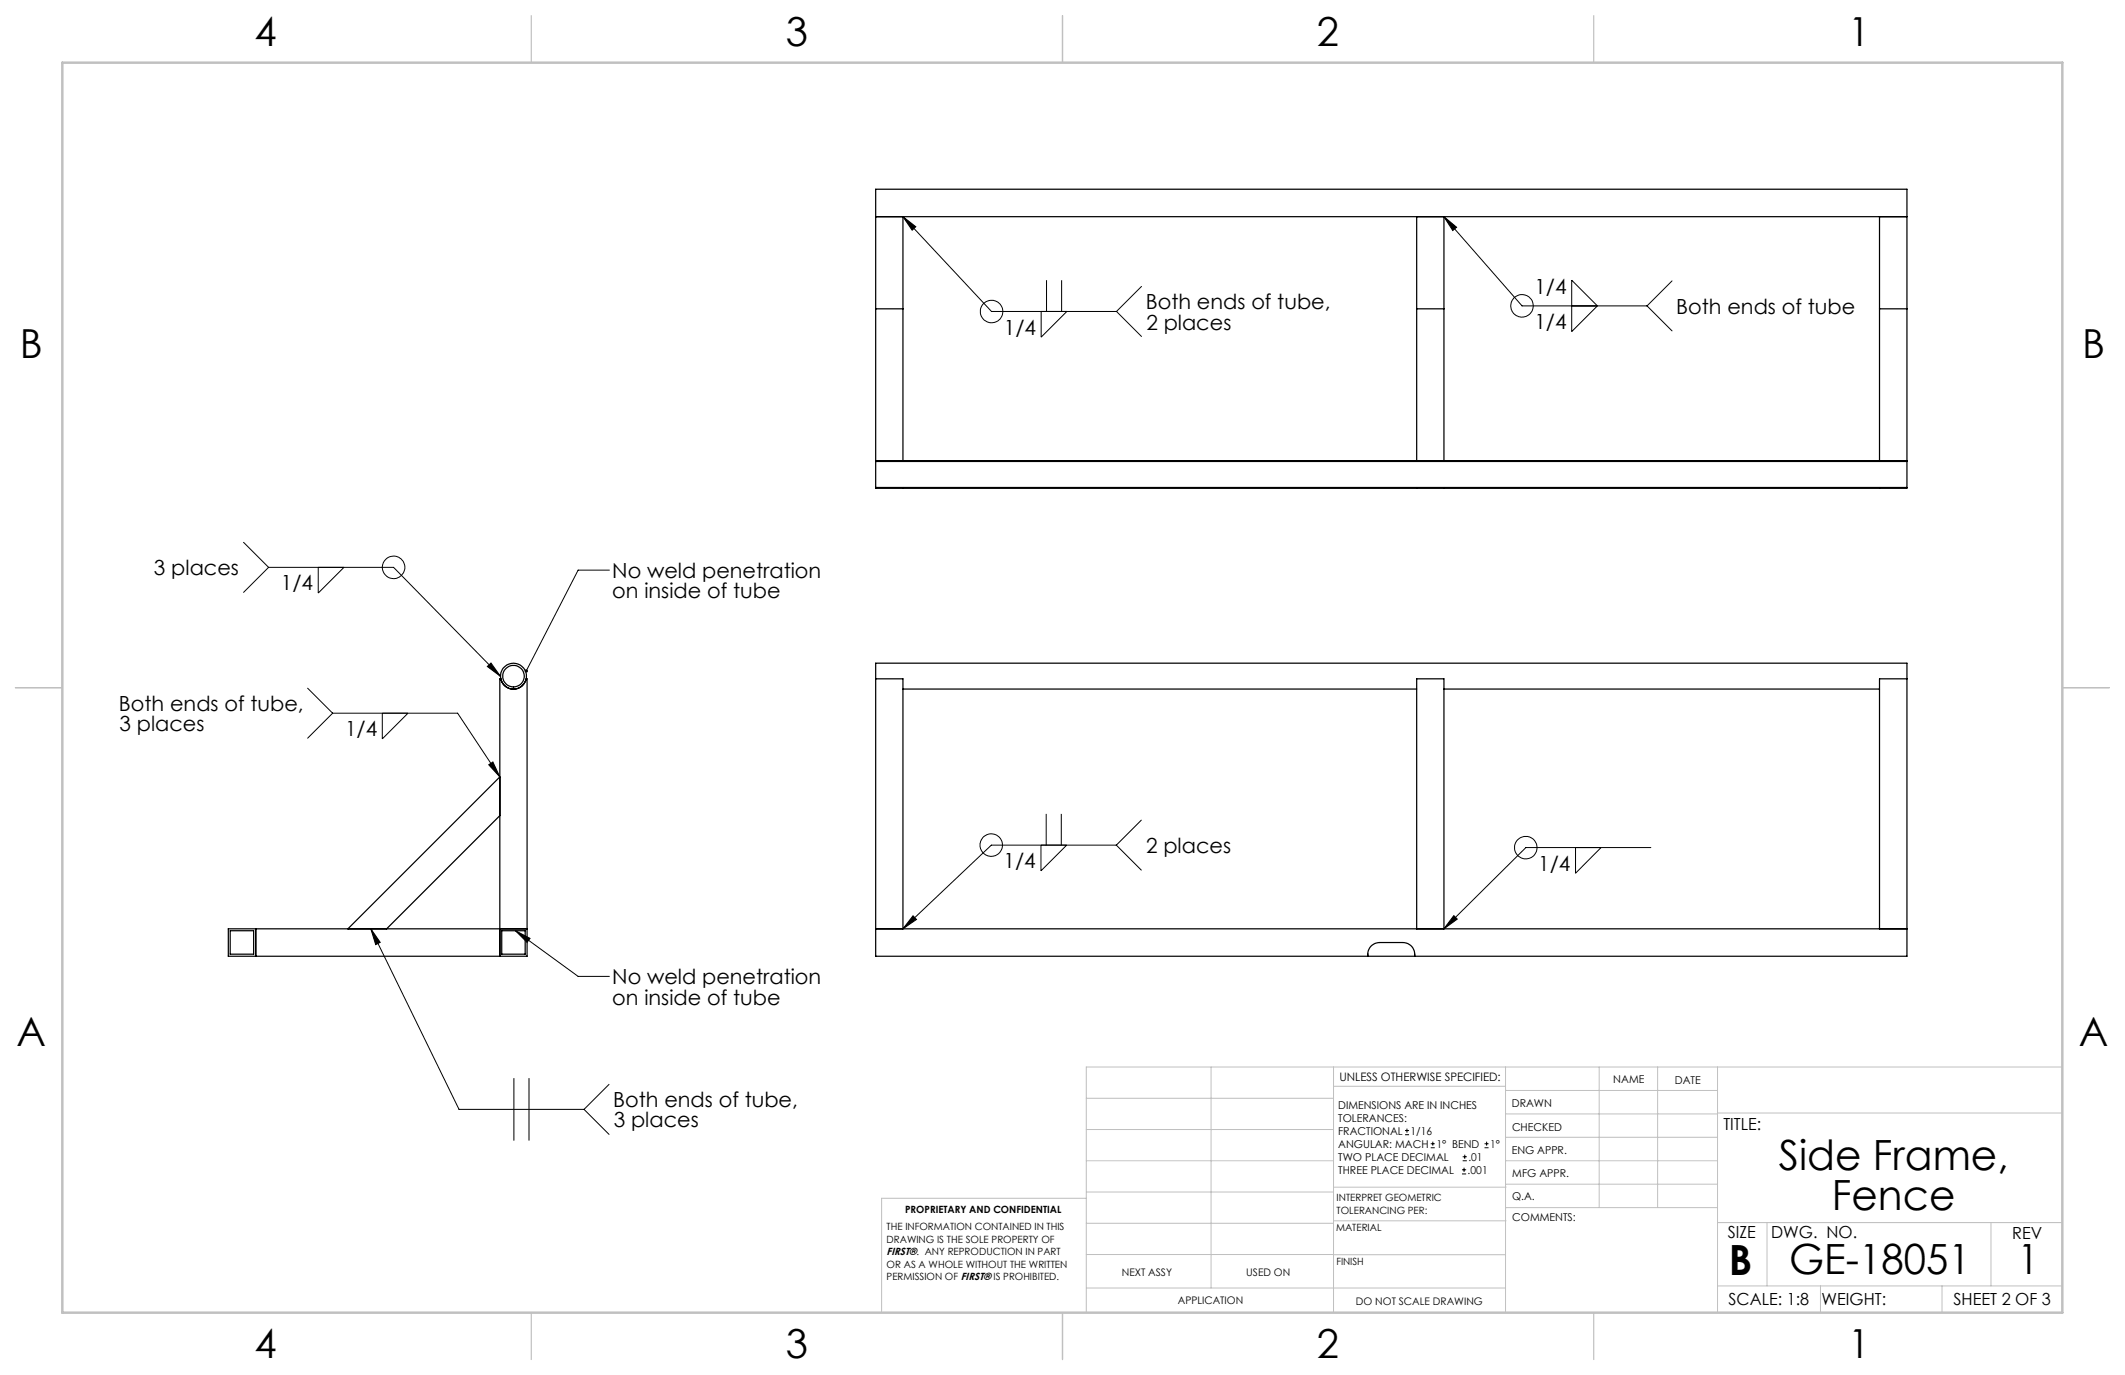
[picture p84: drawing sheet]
<svg xmlns="http://www.w3.org/2000/svg" width="432mm" height="279mm" viewBox="0 0 432 279" stroke-linecap="round" stroke-linejoin="round" font-family="sans-serif">
<defs><g id="words">
<g font-size="8.5">
<text x="361.4" y="237.7">Side Frame,</text>
<text x="372.2" y="245.8">Fence</text>
<text x="351.3" y="259">B</text>
<text x="363.6" y="258.9">GE-18051</text>
<text x="410" y="258.9">1</text>
</g>
<g font-size="8.1">
<text x="51.7" y="9.3">4</text>
<text x="159.7" y="9.3">3</text>
<text x="267.6" y="9.3">2</text>
<text x="375.6" y="9.3">1</text>
<text x="4" y="72.8">B</text>
<text x="423.1" y="72.8">B</text>
<text x="3.3" y="212.5">A</text>
<text x="422.4" y="212.5">A</text>
<text x="51.7" y="276">4</text>
<text x="159.7" y="276">3</text>
<text x="267.6" y="276">2</text>
<text x="375.6" y="276">1</text>
</g>
<g font-size="4.2">
<text x="311.8" y="59.8">1/4</text>
<text x="232.8" y="62.8">Both ends of tube,</text>
<text x="340.6" y="63.7">Both ends of tube</text>
<text x="204" y="68">1/4</text>
<text x="232.9" y="67">2 places</text>
<text x="311.8" y="66.8">1/4</text>
<text x="31.3" y="116.9">3 places</text>
<text x="57.1" y="120">1/4</text>
<text x="124.4" y="117.4">No weld penetration</text>
<text x="124.4" y="121.6">on inside of tube</text>
<text x="24.2" y="144.4">Both ends of tube,</text>
<text x="24.3" y="148.6">3 places</text>
<text x="70.1" y="149.6">1/4</text>
<text x="232.9" y="173.3">2 places</text>
<text x="203.9" y="176.4">1/4</text>
<text x="312.5" y="176.9">1/4</text>
<text x="124.4" y="200">No weld penetration</text>
<text x="124.4" y="204.2">on inside of tube</text>
<text x="124.6" y="224.9">Both ends of tube,</text>
<text x="124.7" y="229.1">3 places</text>
</g>
<g font-size="3.4">
<text x="350.2" y="229.5">TITLE:</text>
<text x="351.1" y="251.6">SIZE</text>
<text x="359.9" y="251.6">DWG. NO.</text>
<text x="408.9" y="251.7">REV</text>
<text x="351.2" y="265.2">SCALE: 1:8</text>
<text x="370.1" y="265.3">WEIGHT:</text>
<text x="396.9" y="265.2">SHEET 2 OF 3</text>
</g>
<text font-size="2.4" x="272.2" y="219.7">UNLESS OTHERWISE SPECIFIED:</text>
<g font-size="2.2">
<text x="327.8" y="220.1">NAME</text>
<text x="340.3" y="220.2">DATE</text>
<text x="271.9" y="225.3">DIMENSIONS ARE IN INCHES</text>
<text x="271.9" y="227.9">TOLERANCES:</text>
<text x="307.2" y="224.9">DRAWN</text>
<text x="271.9" y="230.6">FRACTIONAL</text>
<text x="271.9" y="233.2">ANGULAR: MACH</text>
<text x="286.6" y="230.6">1/16</text>
<text x="291.9" y="233.2">1° BEND</text>
<text x="302.8" y="233.2">1°</text>
<text x="307.3" y="229.8">CHECKED</text>
<text x="271.9" y="238.5">THREE PLACE DECIMAL</text>
<text x="271.9" y="235.9">TWO PLACE DECIMAL</text>
<text x="298.2" y="238.5">.001</text>
<text x="298.4" y="235.9">.01</text>
<text x="307.2" y="234.5">ENG APPR.</text>
<text x="307.3" y="239.2">MFG APPR.</text>
<text x="307.3" y="243.9">Q.A.</text>
<text x="307.3" y="248.1">COMMENTS:</text>
</g>
<g font-size="2.1">
<text x="180.2" y="255.1">FIRST®. ANY REPRODUCTION IN PART</text>
<text x="227.9" y="259.2">NEXT ASSY</text>
<text x="253.3" y="259.2">USED ON</text>
<text x="239.3" y="265">APPLICATION</text>
<text x="275.5" y="265.1">DO NOT SCALE DRAWING</text>
</g>
<g font-size="2">
<text x="271.6" y="244.1">INTERPRET GEOMETRIC</text>
<text x="180.2" y="250">THE INFORMATION CONTAINED IN THIS</text>
<text x="183.9" y="246.4">PROPRIETARY AND CONFIDENTIAL</text>
<text x="271.5" y="250.2">MATERIAL</text>
<text x="271.6" y="246.6">TOLERANCING PER:</text>
<text x="180.2" y="252.5">DRAWING IS THE SOLE PROPERTY OF</text>
<text x="180.2" y="257.6">OR AS A WHOLE WITHOUT THE WRITTEN</text>
<text x="271.5" y="257">FINISH</text>
<text x="180.2" y="260.1">PERMISSION OF FIRST® IS PROHIBITED.</text>
</g>
</g></defs>
<g fill="none" stroke="#c0c0c0" stroke-width=".2">
<path d="M246.1 216.8v44.9M271 216.8v49.9M305.9 216.8v49.9M324.9 216.8v28.6M336.8 216.8v28.6M349 216.8v49.9M419.1 216.8h-198.4v49.9M220.7 235.9h50.3M220.7 229.5h50.3M220.7 223.2h50.3M271 220.7h34.9M305.9 231.1h43.1"/>
<path d="M305.9 226.3h43.1M305.9 221.6h43.1M305.9 235.9h43.1M349 226.2h70.1M220.7 248.6h50.3M220.7 242.2h50.3M220.7 254.9h50.3M220.7 243.5h-41.6v23.2M271 255h34.9M271 248.1h35M271 241.2h35M305.9 240.6h43.1"/>
<path d="M306 245.4h43M349 248.4h70.1M359.1 248.4v12.9M404.6 248.4v12.9M220.7 261.7h85.2M349 261.3h70.1M369.9 261.3v5.4M394.6 261.3v5.4"/>
</g>
<path d="M108 3.2v9.5M215.9 3.2v9.5M323.8 3.2v9.5M3.1 139.7h9.6M419.1 139.7h9.5M108 266.7v9.6M215.9 266.7v9.6M323.8 266.7v9.6" fill="none" stroke="#c0c0c0" stroke-width=".25"/>
<path d="M12.7 12.7h406.4v254h-406.4z" fill="none" stroke="#c0c0c0" stroke-width=".5"/>
<g fill="none" stroke="#000" stroke-width=".2">
<path d="M183.5 44l2.6 2.1-.8 .7zM183.5 44l18 19.3h25.4M212.7 56.9v6.4M215.7 56.9v6.4M232 58.2l-5.1 5.1M293.4 44l2.6 2.2-.8 .6zM293.4 44l15.9 18.2h25.4M319.4 56.9l5.2 5.3-5.2 5.2zM339.8 57.1l-5.1 5.1M211.6 63.3v5.2l5.2-5.2M226.9 63.3l5.1 5.1M334.7 62.2l5.1 5"/>
<path d="M49.5 110.2l5.1 5.1M54.6 115.3h25.4l21.7 22.1M54.6 115.3l-5.1 5.1M64.7 115.3v5.2l5.2-5.2M123.8 115.9h-6.3l-10.6 20.4M62.5 139.8l5.1 5.1M99 135.4l.8-.7 1.9 2.7zM67.6 144.9h25.4l8.6 13M67.6 144.9l-5.1 5.1M77.7 144.9v5.2l5.2-5.2M99.3 155.4l.9-.6 1.4 3.1zM211.5 171.7v5.3l5.2-5.3"/>
<path d="M212.6 165.4v6.3M215.7 165.4v6.3M226.8 171.7h-25.4l-17.9 17M226.8 171.7l5.1 5.1M231.9 166.7l-5.1 5M320.1 172.2v5.2l5.2-5.2M335.5 172.2h-25.4l-16.7 16.5M75.4 188.7l1.9 2.8-1 .4zM75.4 188.7l17.9 36.7h25.4M104.7 189.1l3 1.6-.6 .8zM104.7 189.1l12.8 9.3h6.3M185.5 186.1l.7 .7-2.7 1.9z"/>
<path d="M295.4 186.1l.7 .7-2.7 1.9zM104.4 219.1v12.7M107.5 219.1v12.7M118.7 225.4l5.1 5.1M123.8 220.3l-5.1 5.1M285.5 230.6h.8M285.5 229.7h.8M285.9 229.3v.9M290.7 233.2h.8M290.7 232.4h.8M291.1 232v.8M297.1 238.5h.8"/>
<path d="M297.1 237.7h.8M297.2 235.9h.9M297.2 235.1h.9M297.5 237.3v.8M297.6 234.6v.9M301.7 233.2h.8M301.7 232.4h.8M302.1 232v.8"/>
<circle cx="201.5" cy="63.3" r="2.28"/>
<circle cx="309.3" cy="62.2" r="2.29"/>
<circle cx="80" cy="115.3" r="2.29"/>
<circle cx="201.4" cy="171.7" r="2.28"/>
<circle cx="310" cy="172.2" r="2.28"/>
</g>
<path d="M106.8 136.1a.33 .33 0 0 0 0 .5l.1-.3-.1 .3a.33 .33 0 0 0 .5-.3 .33 .33 0 0 0-.5-.2zM104.7 189.1l3 1.6-.6 .8zM75.4 188.7l1.9 2.8-1 .4zM99.3 155.4l.9-.6 1.4 3.1zM99 135.4l.8-.7 1.9 2.7zM185.5 186.1l.7 .7-2.7 1.9zM295.4 186.1l.7 .7-2.7 1.9zM183.5 44l2.6 2.1-.8 .7zM293.4 44l2.6 2.2-.8 .6z" fill="#000"/>
<g fill="none" stroke="#000" stroke-width=".25">
<path d="M177.9 44h209.6M183.5 44v49.8M287.9 44v49.8M293.4 44v49.8M381.9 44v49.8M177.9 62.8h5.6M287.9 62.8h5.5M381.9 62.8h5.6M177.9 93.8v5.3M177.9 93.8v-55.3h209.6v55.3M177.9 99.1v.1h209.6v-.1M177.9 99.1h209.6"/>
<path d="M177.9 93.8h209.6M177.9 93.6h209.6M183.5 99.1v.1M287.9 99.1v.1M293.4 99.1v.1M381.9 99.1v.1M387.5 93.8v5.3M177.9 137.9v-3.1h209.6v3.1M177.9 137.9v56.4h209.6v-56.4M177.9 137.9h5.6v50.8M387.5 137.9h-5.6v50.8M101.6 157.9l-30.9 30.8"/>
<path d="M183.5 140h104.4M293.4 140h88.5M101.6 165.7l-23 23M46.8 189.1h4.7v4.8h-4.7zM52 188.7v5.6M102 189.1h4.7v4.8h-4.7zM107.1 188.7h-60.7v5.6h60.7v-56.4h-.2a2.63 2.63 0 0 1-2.5 2.1 2.63 2.63 0 0 1-2.6-2.1h-.2v56.4M177.9 188.7h209.6M278 194.3a2.39 2.39 0 0 1 2.3-2.8h4.8a2.44 2.44 0 0 1 2.4 2.8M287.9 188.7v-50.8h5.5v50.8"/>
<circle cx="104.3" cy="137.4" r="2.2"/>
<circle cx="104.3" cy="137.4" r="2.63"/>
</g>
<use href="#words"/>
</svg>
